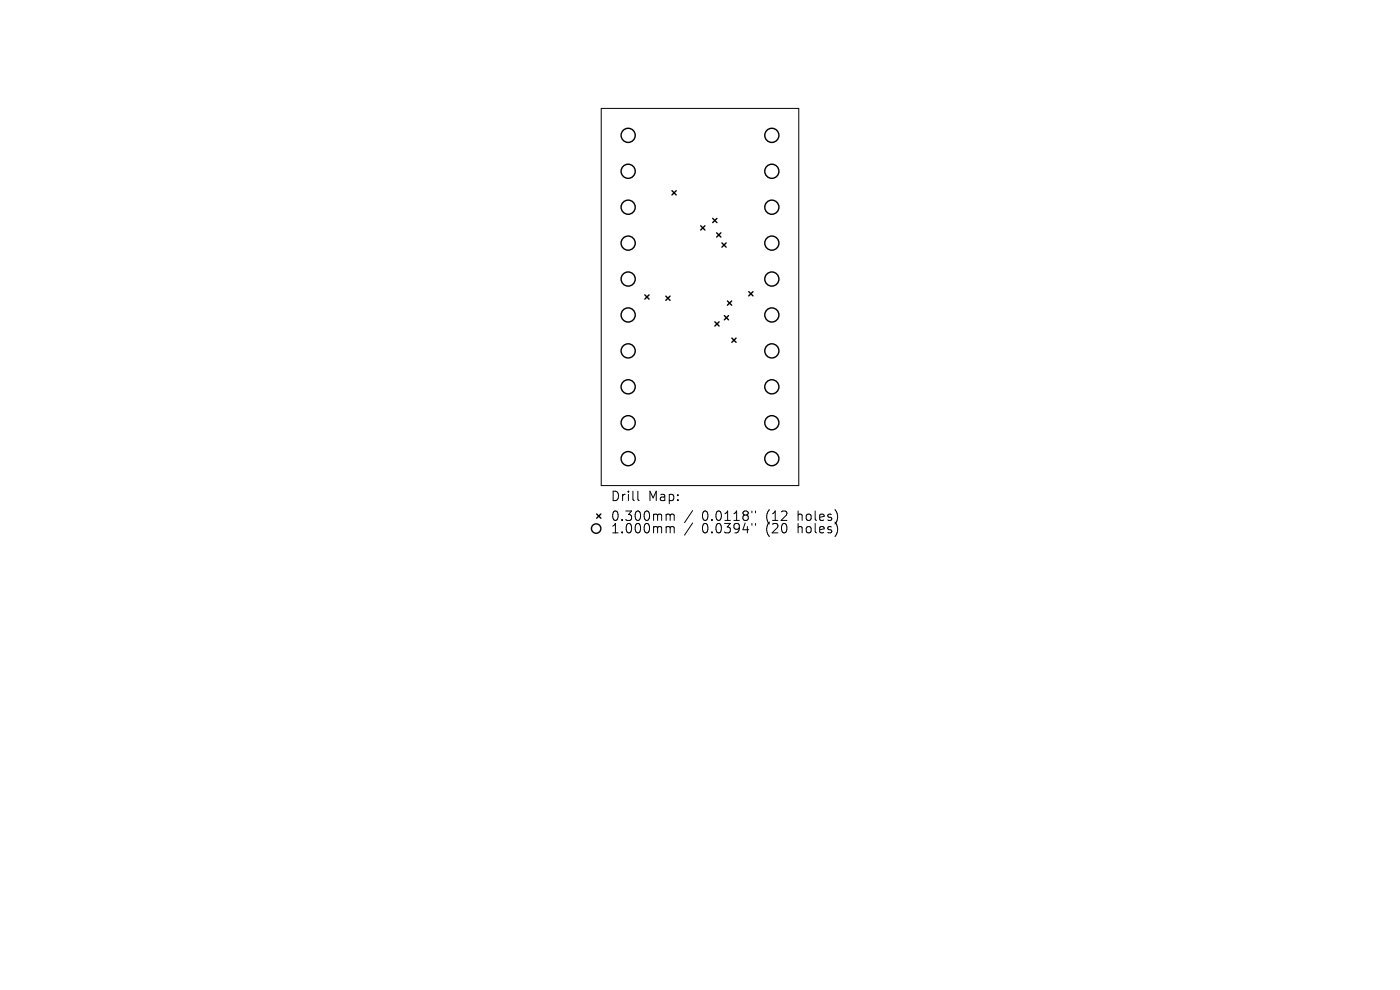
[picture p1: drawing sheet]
<svg xmlns="http://www.w3.org/2000/svg" width="297mm" height="210mm" viewBox="0 0 297 210" stroke-linecap="round" stroke-linejoin="round" font-family="sans-serif">
<defs><g id="words">
<g font-size="2.8">
<text x="129.5" y="106.6">Drill</text>
<text x="137.5" y="106.6">Map:</text>
<text x="129.5" y="110.8">0.300mm</text>
<text x="129.5" y="113.4">1.000mm</text>
<text x="148.9" y="110.8">0.0118&quot;</text>
<text x="148.9" y="113.4">0.0394&quot;</text>
<text x="162.6" y="110.8">(12</text>
<text x="162.6" y="113.4">(20</text>
<text x="169.5" y="110.8">holes)</text>
<text x="169.5" y="113.4">holes)</text>
</g>
</g></defs>
<g fill="none" stroke="#000" stroke-width=".21">
<path d="M127.5 23h42v80h-42zM135.3 104.2v1.7l.3 .3M141.6 109.1l.5 .1 .1 .1M141.6 111.7h.3l.3 .3M142.2 109.3l.3-.2 .4 .1 .1 1.2M142.2 109.3v1.1M142.2 112v1M142.2 112l.3-.3 .4 .1 .1 1.2M146.9 108.3l-1.7 2.6M146.9 110.9l-1.7 2.6M159.5 108.4v.4M159.5 111v.4"/>
<path d="M160.3 108.4v.4M160.3 111v.4"/>
</g>
<g fill="none" stroke="#000" stroke-width=".3">
<path d="M142.6 40.5l.9 .9M143.5 40.5l-.9 .9M148.7 47.9l.9 .9M149.6 47.9l-.9 .9M151.2 46.3l.9 .9M152 49.4l.9 .9M152.1 46.3l-.9 .9M152.9 49.4l-.9 .9M153.2 51.5l.9 .9M154.1 51.5l-.9 .9M136.8 62.6l.9 .9M137.7 62.6l-.9 .9"/>
<path d="M141.2 62.8l.9 .9M142.1 62.8l-.9 .9M151.7 68.3l.9 .9M152.6 68.3l-.9 .9M153.7 66.9l.9 .9M154.3 63.8l.9 .9M154.6 66.9l-.9 .9M155.2 63.8l-.9 .9M155.3 71.7l.9 .9M156.2 71.7l-.9 .9M158.8 61.9l.9 .9M159.7 61.9l-.9 .9"/>
<path d="M126.6 109l.9 .9M127.5 109l-.9 .9"/>
<circle cx="133.3" cy="28.7" r="1.5"/>
<circle cx="133.3" cy="36.3" r="1.5"/>
<circle cx="163.7" cy="28.7" r="1.5"/>
<circle cx="163.7" cy="36.3" r="1.5"/>
<circle cx="133.3" cy="59.2" r="1.5"/>
<circle cx="133.3" cy="44" r="1.5"/>
<circle cx="133.3" cy="51.6" r="1.5"/>
<circle cx="163.7" cy="51.6" r="1.5"/>
<circle cx="163.7" cy="44" r="1.5"/>
<circle cx="163.7" cy="59.2" r="1.5"/>
<circle cx="133.3" cy="74.4" r="1.5"/>
<circle cx="133.3" cy="66.8" r="1.5"/>
<circle cx="163.7" cy="66.8" r="1.5"/>
<circle cx="163.7" cy="74.4" r="1.5"/>
<circle cx="133.3" cy="89.7" r="1.5"/>
<circle cx="133.3" cy="82.1" r="1.5"/>
<circle cx="133.3" cy="97.3" r="1.5"/>
<circle cx="163.7" cy="97.3" r="1.5"/>
<circle cx="163.7" cy="82.1" r="1.5"/>
<circle cx="163.7" cy="89.7" r="1.5"/>
<circle cx="126.5" cy="112.1" r="1"/>
</g>
<use href="#words"/>
</svg>
